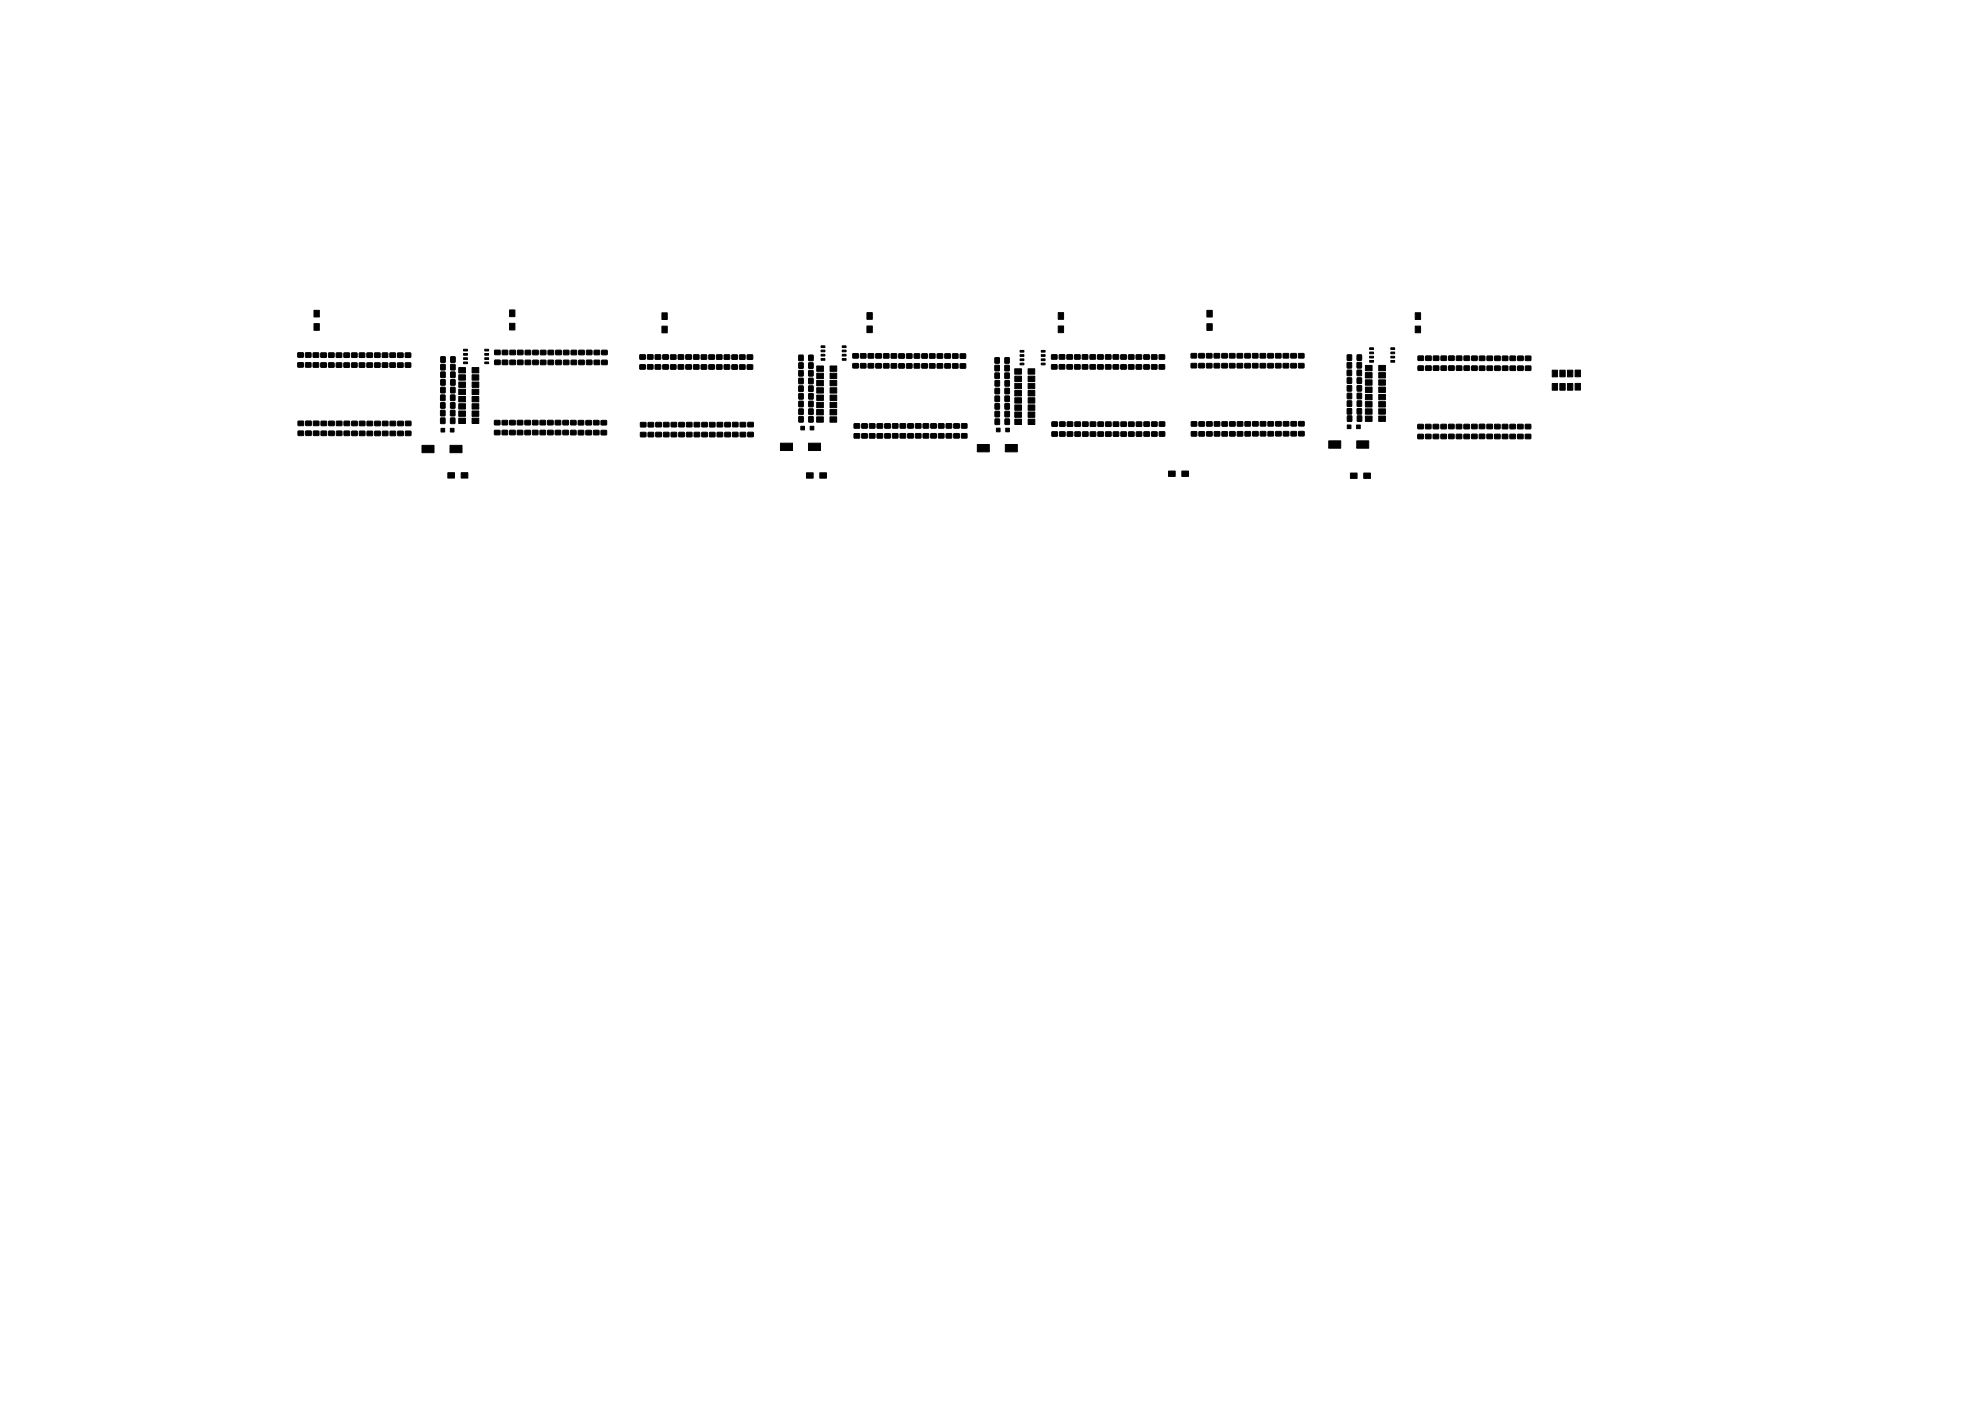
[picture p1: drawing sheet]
<svg xmlns="http://www.w3.org/2000/svg" width="594mm" height="420mm" viewBox="0 0 594 420" stroke-linecap="round" stroke-linejoin="round" font-family="sans-serif">
<g fill="#000" stroke="#000" stroke-width=".3">
<path d="M94.2 93.1h1.6v2h-1.6zM94.2 97.1h1.6v2h-1.6zM152.8 93h1.6v2h-1.6zM152.8 97h1.6v2h-1.6zM198.5 97.8h1.6v2h-1.6zM198.5 93.8h1.6v2h-1.6zM260 97.8h1.6v2h-1.6zM260 93.8h1.6v2h-1.6zM317.4 97.8h1.6v2h-1.6zM317.4 93.8h1.6v2h-1.6zM361.9 97.1h1.6v2h-1.6zM361.9 93.1h1.6v2h-1.6z"/>
<path d="M424.4 93.8h1.6v2h-1.6zM424.4 97.8h1.6v2h-1.6zM89.3 108.8h1.6l.1 1.2-1.6 .1zM89.3 105.8h1.6l.1 1.3h-1.7zM91.6 108.8h1.6l.1 1.3h-1.7zM91.6 105.8h1.6l.1 1.3h-1.6zM93.9 105.8h1.6l.1 1.3h-1.7zM93.9 108.8h1.6l.1 1.3h-1.6zM96.2 105.9l1.6-.1 .1 1.3-1.6 .1zM96.2 108.8h1.6l.1 1.3h-1.6zM98.6 108.8h1.5l.1 1.3h-1.6zM98.6 105.9l1.5-.1 .1 1.3-1.6 .1z"/>
<path d="M100.9 108.8h1.5l.1 1.3h-1.6zM100.9 105.9l1.5-.1 .1 1.3-1.6 .1zM103.2 105.9l1.5-.1 .1 1.3-1.6 .1zM103.2 108.8h1.5l.1 1.3h-1.6zM105.5 105.9h1.5l.1 1.2-1.6 .1zM105.5 108.8h1.5l.1 1.3-1.6 .1zM107.8 105.9h1.5l.1 1.2-1.6 .1zM107.8 108.8h1.5l.1 1.3-1.6 .1zM110.1 105.9h1.5l.1 1.2-1.6 .1zM110.1 108.8h1.5l.1 1.3-1.6 .1zM112.4 108.8h1.5l.1 1.3-1.6 .1zM112.4 105.9h1.5l.1 1.2-1.6 .1z"/>
<path d="M114.7 105.9l1.5-.1 .1 1.3-1.6 .1zM114.7 108.8h1.5l.1 1.3h-1.6zM117 105.9l1.5-.1 .1 1.3-1.6 .1zM117 108.8h1.5l.1 1.3h-1.6zM119.3 108.9l1.5-.1 .1 1.3-1.6 .1zM119.3 105.9h1.5l.1 1.2-1.6 .1zM121.6 105.9l1.5-.1 .1 1.3-1.6 .1zM121.6 108.8h1.5l.1 1.3h-1.6zM132.2 118.5h1.3l-.1 1.6h-1.3zM132.2 116.2h1.3l-.1 1.6h-1.2zM132.2 111.6h1.3l-.1 1.6h-1.2zM132.2 109.3h1.3v1.6h-1.3z"/>
<path d="M132.2 113.9h1.3l-.1 1.6h-1.2zM132.2 107h1.3v1.7l-1.3-.1zM135.1 118.5h1.3v1.6h-1.3zM135.2 116.2h1.3l-.1 1.6h-1.3zM135.2 111.6h1.3l-.1 1.6h-1.2zM135.2 109.3h1.3l-.1 1.6h-1.2zM135.2 113.9h1.3l-.1 1.6h-1.2zM135.2 107h1.3l-.1 1.7-1.2-.1zM137.6 114.6h2v1.6h-2zM137.6 112.4h2v1.6h-2zM137.6 110.2h2v1.6h-2zM137.6 116.7h2v1.6h-2z"/>
<path d="M137.6 118.9h2v1.6h-2zM139 104.8h1.2v.5h-1.2zM139 106h1.2v.5h-1.2zM139 107.3h1.2v.5h-1.2zM139 108.6h1.2v.5h-1.2zM141.6 114.6h2v1.6h-2zM141.6 112.4h2v1.6h-2zM141.6 110.2h2v1.6h-2zM141.6 116.7h2v1.6h-2zM141.6 118.9h2v1.6h-2zM145.4 108.6h1.1v.5h-1.1zM145.4 107.3h1.1v.5h-1.1z"/>
<path d="M145.4 106h1.1v.5h-1.1zM145.4 104.8h1.1v.5h-1.1zM148.4 108h1.5l.1 1.3h-1.6zM148.4 105h1.5l.1 1.3h-1.6zM150.6 108h1.6l.1 1.3h-1.6zM150.6 105.1l1.6-.1 .1 1.3-1.6 .1zM152.9 105.1l1.6-.1 .1 1.3-1.6 .1zM152.9 108h1.6l.1 1.3h-1.6zM155.2 105.1l1.6-.1v1.3l-1.6 .1zM155.2 108h1.6v1.3h-1.6zM157.5 105.1l1.6-.1v1.3l-1.6 .1zM157.5 108.1l1.6-.1v1.3l-1.6 .1z"/>
<path d="M159.8 105.1l1.6-.1v1.3l-1.6 .1zM159.8 108.1l1.6-.1v1.3h-1.6zM162.1 105.1l1.6-.1v1.3l-1.6 .1zM162.1 108.1l1.6-.1v1.3h-1.6zM164.4 105.1l1.6-.1v1.3l-1.6 .1zM164.4 108.1l1.6-.1v1.3h-1.6zM166.7 108.1l1.6-.1v1.3l-1.6 .1zM166.7 105.1l1.6-.1v1.3l-1.6 .1zM169 108.1l1.6-.1v1.3l-1.6 .1zM169 105.1l1.6-.1v1.3l-1.6 .1zM171.3 105.1l1.6-.1v1.3l-1.6 .1zM171.3 108.1l1.6-.1v1.3l-1.6 .1z"/>
<path d="M173.6 108.1l1.6-.1v1.3h-1.6zM173.6 105.1l1.6-.1v1.3l-1.6 .1zM175.9 105.1l1.6-.1v1.3l-1.6 .1zM175.9 108h1.6v1.3h-1.6zM178.2 108.1l1.6-.1v1.3h-1.6zM178.2 105.1l1.6-.1v1.3l-1.6 .1zM180.5 105.1l1.5-.1 .1 1.3-1.6 .1zM180.5 108.1l1.5-.1 .1 1.3-1.6 .1zM191.9 106.4h1.6v1.3h-1.6zM191.9 109.4h1.6v1.3h-1.6zM194.2 106.4h1.6v1.3h-1.6zM194.2 109.4h1.6v1.3h-1.6z"/>
<path d="M196.5 109.4h1.6v1.3h-1.6zM196.5 106.4h1.6v1.3h-1.6zM198.8 106.4h1.6v1.3h-1.6zM198.8 109.4h1.6v1.3h-1.6zM201.1 109.4h1.6v1.3h-1.6zM201.1 106.4h1.6v1.3l-1.6 .1zM203.4 106.4h1.6v1.3h-1.6zM203.4 109.4h1.6v1.3h-1.6zM205.7 109.4h1.6v1.3h-1.6zM205.7 106.4h1.6v1.3h-1.6zM208 109.4h1.6v1.3h-1.6zM208 106.4h1.6v1.3h-1.6z"/>
<path d="M210.3 106.4h1.6v1.3l-1.6 .1zM210.3 109.4h1.6v1.3h-1.6zM212.6 106.4h1.6v1.3l-1.6 .1zM212.6 109.4h1.6v1.3h-1.6zM214.9 109.4h1.6v1.3h-1.6zM214.9 106.4h1.6v1.3l-1.6 .1zM217.2 106.4h1.6v1.3l-1.6 .1zM217.2 109.4h1.6v1.3h-1.6zM219.5 109.4h1.6v1.3h-1.6zM219.5 106.5l1.6-.1v1.3l-1.6 .1zM221.8 106.5l1.6-.1v1.3l-1.6 .1zM221.8 109.4h1.6v1.3h-1.6z"/>
<path d="M224.1 109.4h1.6v1.3h-1.6zM224.1 106.5l1.6-.1v1.3l-1.6 .1zM239.6 111.1l1.3 .1-.1 1.6-1.3-.1zM239.6 108.8l1.3 .1-.1 1.6-1.3-.1zM239.6 115.8h1.3l-.1 1.6-1.3-.1zM239.6 113.5h1.3l-.1 1.6-1.3-.1zM239.6 106.5h1.3l-.1 1.7-1.3-.1zM239.6 118.1h1.3l-.1 1.6-1.2-.1zM242.5 111.1l1.3 .1v1.6l-1.3-.1zM242.5 108.8l1.3 .1v1.6l-1.3-.1zM242.5 115.8h1.3v1.6l-1.3-.1zM242.5 113.5h1.3v1.6l-1.3-.1z"/>
<path d="M242.5 106.5h1.3v1.7l-1.3-.1zM242.6 118.1h1.2v1.6l-1.3-.1zM244.9 114.1h2v1.6h-2zM244.9 116.3h2v1.6h-2zM244.9 109.8h2v1.6h-2zM244.9 111.9h2v1.6h-2zM246.2 107.5h1.2v.5h-1.2zM246.2 106.3h1.2v.5h-1.2zM246.2 105h1.2v.5h-1.2zM246.2 103.7h1.2v.5h-1.2zM248.9 114.1h2v1.6h-2zM248.9 116.3h2v1.6h-2z"/>
<path d="M248.9 109.8h2v1.6h-2zM248.9 111.9h2v1.6h-2zM252.6 103.7h1.1v.5h-1.1zM252.6 105h1.1v.5h-1.1zM252.6 106.3h1.1v.5h-1.1zM252.6 107.5h1.1v.5h-1.1zM255.8 109.1l1.5-.1 .1 1.3h-1.6zM255.8 106.1l1.5-.1 .1 1.3-1.6 .1zM258.1 106.1h1.6v1.2l-1.6 .1zM258.1 109.1l1.6-.1v1.3l-1.6 .1zM260.4 109.1l1.6-.1v1.3h-1.6zM260.4 106.1h1.6v1.2l-1.6 .1z"/>
<path d="M262.7 106.1h1.6v1.3h-1.6zM262.6 109.1l1.6-.1 .1 1.3-1.6 .1zM265 109.1h1.6v1.2l-1.6 .1zM265 106.1h1.6v1.3h-1.6zM267.2 106.1h1.6l.1 1.2-1.6 .1zM267.3 109.1h1.6v1.2l-1.6 .1zM269.6 109.1h1.6v1.3h-1.6zM269.6 106.1h1.6v1.3h-1.6zM271.8 106.1h1.6l.1 1.3h-1.6zM271.8 109.1h1.6l.1 1.2-1.6 .1zM274.2 109.1h1.6v1.3h-1.6zM274.2 106.1h1.6v1.3h-1.6z"/>
<path d="M276.4 109.1h1.6l.1 1.2-1.6 .1zM276.4 106.1h1.7v1.3h-1.6zM278.8 106.1h1.5l.1 1.3h-1.6zM278.8 109.1h1.5l.1 1.3h-1.6zM281 109.1h1.6l.1 1.2-1.6 .1zM281 106.1h1.7v1.3h-1.6zM283.4 106.1h1.5l.1 1.3h-1.6zM283.4 109.1h1.5l.1 1.3h-1.6zM285.6 109.1h1.6l.1 1.2-1.6 .1zM285.7 106.1h1.6v1.3h-1.6zM288 106.1h1.5l.1 1.3h-1.6zM288 109.1h1.5l.1 1.3h-1.6z"/>
<path d="M298.4 109.6h1.3l-.1 1.6h-1.2zM298.4 111.9h1.3l-.1 1.6h-1.2zM298.4 107.3h1.3l-.1 1.6h-1.2zM298.4 118.8h1.3v1.6h-1.3zM298.4 116.5h1.3v1.6l-1.3-.1zM298.4 114.2h1.3v1.6l-1.3-.1zM301.4 109.6h1.3l-.1 1.6h-1.3zM301.4 111.9h1.3l-.1 1.6h-1.3zM301.4 107.3h1.3l-.1 1.6h-1.3zM301.4 118.8h1.3v1.6h-1.3zM301.4 116.5h1.3v1.6h-1.3zM301.4 114.2h1.3v1.6l-1.3-.1z"/>
<path d="M304.3 112.8h2v1.6h-2zM304.3 115h2v1.6h-2zM304.3 110.6h2v1.6h-2zM304.3 117.1h2v1.6h-2zM305.9 105.1h1.2v.5h-1.2zM305.9 106.4h1.2v.5h-1.2zM305.9 107.6h1.2v.5h-1.2zM305.9 108.9h1.2v.5h-1.2zM308.3 112.8h2v1.6h-2zM308.3 115h2v1.6h-2zM308.3 110.6h2v1.6h-2zM308.3 117.1h2v1.6h-2z"/>
<path d="M312.3 108.9h1.1v.5h-1.1zM312.3 107.6h1.1v.5h-1.1zM312.3 106.4h1.1v.5h-1.1zM312.3 105.1h1.1v.5h-1.1zM315.3 109.4h1.6l.1 1.2-1.6 .1zM315.3 106.4h1.6l.1 1.3h-1.6zM317.7 106.4h1.6v1.3h-1.6zM317.7 109.4l1.6-.1v1.3l-1.6 .1zM320 106.4h1.5l.1 1.3h-1.6zM320 109.4h1.6v1.2l-1.6 .1zM322.3 109.4h1.6v1.2l-1.6 .1zM322.3 106.4h1.5l.1 1.3h-1.6z"/>
<path d="M324.6 109.4h1.6v1.2l-1.6 .1zM324.6 106.4h1.5l.1 1.3h-1.6zM326.9 106.4h1.6v1.3h-1.6zM326.9 109.4h1.6v1.2l-1.6 .1zM329.2 109.4h1.6v1.2l-1.6 .1zM329.2 106.4h1.6v1.3h-1.6zM331.5 106.4h1.6l.1 1.3h-1.6zM331.5 109.4h1.6l.1 1.2-1.6 .1zM333.8 109.4h1.6l.1 1.2-1.6 .1zM333.8 106.4h1.6l.1 1.3h-1.6zM336.1 106.4h1.6l.1 1.3h-1.6zM336.1 109.4h1.6l.1 1.3h-1.6z"/>
<path d="M338.4 106.4h1.6l.1 1.3h-1.6zM338.4 109.4h1.6l.1 1.3h-1.6zM340.7 109.4h1.6l.1 1.3h-1.6zM340.7 106.4h1.6l.1 1.3h-1.6zM343 106.4h1.6l.1 1.3h-1.6zM343 109.4h1.6l.1 1.3h-1.6zM345.3 109.4h1.6l.1 1.3h-1.6zM345.3 106.4h1.6l.1 1.3h-1.6zM347.6 106.4h1.6l.1 1.3h-1.6zM347.6 109.4h1.6l.1 1.3h-1.6zM357.2 109h1.6v1.3h-1.6zM357.2 106h1.6v1.3h-1.6z"/>
<path d="M359.5 109h1.6l.1 1.3h-1.6zM359.5 106h1.6v1.3l-1.5 .1zM361.8 106.1l1.6-.1 .1 1.3h-1.7zM361.8 109h1.6v1.3h-1.6zM364.1 109h1.6v1.3h-1.6zM364.1 106.1l1.6-.1 .1 1.3-1.6 .1zM366.4 109h1.6v1.3h-1.6zM366.4 106.1l1.6-.1 .1 1.3h-1.7zM368.7 106.1l1.6-.1 .1 1.3h-1.7zM368.7 109h1.6v1.3h-1.6zM371 106.1l1.6-.1 .1 1.3h-1.7zM371 109h1.6v1.3h-1.6z"/>
<path d="M373.3 106.1l1.6-.1 .1 1.3-1.6 .1zM373.3 109h1.6v1.3h-1.6zM375.6 109h1.6v1.3h-1.6zM375.6 106.1l1.6-.1 .1 1.3h-1.7zM377.9 109h1.6v1.3h-1.6zM377.9 106.1l1.6-.1 .1 1.3-1.6 .1zM380.2 106.1l1.6-.1 .1 1.3h-1.7zM380.2 109h1.6v1.3h-1.6zM382.5 109h1.6v1.3h-1.6zM382.5 106.1l1.6-.1v1.3h-1.6zM384.8 106.1l1.6-.1 .1 1.3h-1.7zM384.8 109h1.6v1.3h-1.6z"/>
<path d="M387.1 109h1.6v1.3h-1.6zM387.1 106.1l1.6-.1v1.3h-1.6zM389.4 106.1l1.6-.1 .1 1.3h-1.7zM389.4 109h1.6v1.3h-1.6zM404 108.7l1.3 .1v1.6l-1.3-.1zM404 111.1h1.3v1.6l-1.3-.1zM404 113.3l1.3 .1v1.6l-1.3-.1zM404 106.4l1.3 .1v1.6l-1.3-.1zM404 115.7h1.3v1.6l-1.3-.1zM404 118h1.3v1.6l-1.3-.1zM407 108.7l1.3 .1v1.6l-1.3-.1zM407 111l1.3 .1v1.6l-1.3-.1z"/>
<path d="M407 113.3l1.3 .1v1.6l-1.3-.1zM407 106.5h1.3v1.6l-1.3-.1zM407 115.7h1.3v1.6l-1.3-.1zM407 118h1.3v1.6l-1.3-.1zM409.5 118.3h2v1.6h-2zM409.5 109.6h2v1.6h-2zM409.5 113.9h2v1.6h-2zM409.5 111.8h2v1.6h-2zM409.5 116.1h2v1.6h-2zM410.7 108.1h1.2v.5h-1.2zM410.7 106.8h1.2v.6h-1.2zM410.7 105.6h1.2v.5h-1.2z"/>
<path d="M410.7 104.3h1.2v.5h-1.2zM413.5 118.3h2v1.6h-2zM413.5 109.6h2v1.6h-2zM413.5 113.9h2v1.6h-2zM413.5 111.8h2v1.6h-2zM413.5 116.1h2v1.6h-2zM417.1 104.3h1.1v.5h-1.1zM417.1 105.6h1.1v.5h-1.1zM417.1 106.8h1.1v.6h-1.1zM417.1 108.1h1.1v.5h-1.1zM425.3 109.8l1.5-.1 .1 1.3-1.6 .1zM425.3 106.8h1.5l.1 1.2-1.6 .1z"/>
<path d="M427.5 109.8l1.6-.1 .1 1.3-1.6 .1zM427.5 106.8h1.6l.1 1.2-1.6 .1zM429.9 109.8l1.5-.1 .1 1.3-1.6 .1zM429.9 106.8h1.5l.1 1.2-1.6 .1zM432.1 106.8h1.6l.1 1.2-1.6 .1zM432.2 109.8l1.5-.1 .1 1.3-1.6 .1zM434.5 109.7h1.5l.1 1.3h-1.6zM434.5 106.8l1.5-.1 .1 1.3-1.6 .1zM436.7 106.8h1.6l.1 1.2-1.6 .1zM436.7 109.8l1.6-.1 .1 1.3-1.6 .1zM439.1 109.8l1.5-.1 .1 1.3-1.6 .1zM439.1 106.8h1.5l.1 1.2-1.6 .1z"/>
<path d="M441.4 106.8h1.5l.1 1.3h-1.6zM441.3 109.8l1.6-.1 .1 1.3-1.6 .1zM443.7 109.8h1.5l.1 1.2-1.6 .1zM443.7 106.8h1.5l.1 1.3h-1.6zM446 106.8h1.5l.1 1.3h-1.6zM445.9 109.8h1.6l.1 1.2-1.6 .1zM448.3 109.8h1.5l.1 1.2-1.6 .1zM448.3 106.8h1.5l.1 1.3h-1.6zM450.5 109.8h1.6l.1 1.2-1.6 .1zM450.5 106.8h1.6l.1 1.3h-1.6zM452.9 106.8h1.5l.1 1.3h-1.6zM452.9 109.8h1.5l.1 1.2-1.6 .1z"/>
<path d="M455.1 109.8h1.6l.1 1.2-1.6 .1zM455.1 106.8h1.6l.1 1.3h-1.6zM457.5 106.8h1.5l.1 1.3h-1.6zM457.5 109.8h1.5l.1 1.2-1.6 .1zM465.5 115h1.6v2h-1.6zM465.5 111h1.6v2h-1.6zM467.8 111h1.6v2h-1.6zM467.8 115h1.6v2h-1.6zM470.1 115h1.6v2h-1.6zM470.1 111h1.6v2h-1.6zM472.3 111h1.6v2h-1.6zM472.3 115h1.6v2h-1.6z"/>
<path d="M89.4 129.3h1.6v1.3h-1.6zM89.4 126.3h1.6v1.3h-1.6zM91.7 126.3h1.6v1.3h-1.6zM91.7 129.3h1.6v1.3h-1.6zM94 126.3h1.6v1.3h-1.6zM94 129.3h1.6v1.3h-1.6zM96.3 126.3h1.6v1.3h-1.6zM96.3 129.3h1.6v1.3h-1.6zM98.6 126.3h1.6v1.3h-1.6zM98.6 129.3h1.6v1.3h-1.6zM100.9 129.3h1.6v1.3h-1.6zM100.9 126.3h1.6v1.3h-1.6z"/>
<path d="M103.2 129.3h1.6v1.3h-1.6zM103.2 126.3h1.6v1.3h-1.6zM105.5 126.4l1.6-.1v1.3h-1.6zM105.5 129.3h1.6v1.3h-1.6zM107.8 129.3h1.6v1.3h-1.6zM107.8 126.4l1.6-.1v1.3l-1.6 .1zM110.1 129.3h1.6v1.3h-1.6zM110.1 126.4l1.6-.1v1.3l-1.6 .1zM112.4 129.3h1.6v1.3h-1.6zM112.4 126.4l1.6-.1v1.3l-1.6 .1zM114.7 129.3h1.6v1.3h-1.6zM114.7 126.4l1.6-.1v1.3l-1.6 .1z"/>
<path d="M117 126.4l1.6-.1v1.3l-1.6 .1zM117 129.3h1.6v1.3h-1.6zM119.3 126.4l1.6-.1v1.3l-1.6 .1zM119.3 129.3h1.6v1.3h-1.6zM121.6 126.4l1.6-.1v1.3h-1.6zM121.6 129.3h1.6v1.3h-1.6zM126.5 133.6h3.7v2.2h-3.7zM132.2 128.5h1.1v1.1h-1.1zM132.1 123.1h1.3v1.6h-1.3zM132.1 125.4h1.4l-.1 1.6h-1.3zM132.2 120.8h1.3l-.1 1.6h-1.3zM135.1 128.5h1.1v1.1h-1.1z"/>
<path d="M135.1 123.1h1.3v1.6h-1.3zM135.1 125.4h1.3v1.6h-1.3zM135.1 120.8h1.3v1.6h-1.3zM137.6 125.4h2v1.6h-2zM137.6 123.3h2v1.6h-2zM137.6 121.1h2v1.6h-2zM134.9 133.6h3.6v2.2h-3.6zM141.6 125.4h2v1.6h-2zM141.6 123.3h2v1.6h-2zM141.6 121.1h2v1.6h-2zM148.3 129.1h1.6v1.2l-1.6 .1zM148.3 126.1h1.6v1.3h-1.6z"/>
<path d="M150.6 126.1h1.6v1.3h-1.6zM150.6 129.1h1.6v1.2l-1.6 .1zM152.9 126.1h1.6v1.3h-1.6zM152.9 129.1l1.5-.1 .1 1.3-1.6 .1zM155.2 126.1h1.5l.1 1.3h-1.6zM155.2 129.1l1.5-.1 .1 1.3-1.6 .1zM157.4 126.1h1.6v1.3h-1.5zM157.4 129.1l1.6-.1 .1 1.3-1.6 .1zM159.7 129.1l1.6-.1v1.3l-1.6 .1zM159.7 126.1h1.6v1.3h-1.6zM162 129.1l1.5-.1 .1 1.3-1.6 .1zM162 126.1h1.5l.1 1.3h-1.6z"/>
<path d="M164.3 126.1h1.5l.1 1.3h-1.6zM164.3 129.1l1.5-.1 .1 1.3-1.6 .1zM166.5 129.1l1.6-.1 .1 1.3-1.6 .1zM166.5 126.1h1.6v1.3h-1.5zM168.8 129.1l1.6-.1 .1 1.3-1.6 .1zM168.8 126.1h1.6v1.3h-1.5zM171.1 129.1h1.6v1.2l-1.6 .1zM171.1 126.1h1.6v1.3h-1.6zM173.4 129.1h1.6l.1 1.2-1.6 .1zM173.4 126.1h1.6v1.3h-1.6zM175.7 126.1h1.6v1.3h-1.6zM175.7 129.1h1.6l.1 1.2-1.6 .1z"/>
<path d="M178 126.1h1.6v1.3h-1.6zM178 129.1h1.6v1.2l-1.6 .1zM180.3 126.1h1.6v1.3h-1.6zM180.3 129.1h1.5l.1 1.2-1.6 .1zM192.1 129.7h1.6v1.2l-1.6 .1zM192.1 126.7h1.6v1.3h-1.6zM194.4 129.7h1.6v1.2l-1.6 .1zM194.4 126.7h1.6v1.3h-1.6zM196.7 126.7h1.6v1.3h-1.6zM196.7 129.7h1.6v1.2l-1.6 .1zM199 126.7h1.6v1.3h-1.6zM199 129.7h1.6v1.2l-1.6 .1z"/>
<path d="M201.3 129.7h1.6v1.2l-1.6 .1zM201.3 126.7h1.6v1.3h-1.6zM203.6 126.7h1.6v1.3h-1.6zM203.6 129.7h1.6v1.2l-1.6 .1zM205.9 129.7h1.6v1.2l-1.6 .1zM205.9 126.7h1.6v1.3h-1.6zM208.2 129.7h1.6v1.2l-1.6 .1zM208.2 126.7h1.6v1.3h-1.6zM210.5 129.7h1.6v1.2l-1.6 .1zM210.5 126.7h1.6v1.3h-1.6zM212.8 126.7h1.6v1.3h-1.6zM212.8 129.7h1.6v1.2l-1.6 .1z"/>
<path d="M215.1 126.7h1.6v1.3h-1.6zM215.1 129.7h1.6v1.2l-1.6 .1zM217.4 126.7h1.6v1.3h-1.6zM217.4 129.7h1.6v1.2l-1.6 .1zM219.7 129.7l1.6-.1v1.3l-1.6 .1zM219.7 126.7h1.6v1.2l-1.6 .1zM222 129.7h1.6v1.2l-1.6 .1zM222 126.7h1.6v1.3h-1.6zM224.3 129.7l1.6-.1v1.3l-1.6 .1zM224.3 126.7h1.6v1.2l-1.6 .1zM234.1 132.9h3.6v2.2h-3.6zM240.2 127.8h1.1v1.1h-1.1z"/>
<path d="M239.6 120.4h1.3l-.1 1.6-1.3-.1zM239.6 122.7h1.3l-.1 1.6-1.2-.1zM239.6 125h1.3l-.1 1.6-1.3-.1zM243 127.8h1.1v1.1h-1.1zM242.6 120.4h1.2v1.6l-1.3-.1zM242.6 122.7h1.2v1.6l-1.3-.1zM242.6 125h1.2v1.6l-1.3-.1zM244.9 125h2v1.6h-2zM244.9 118.5h2v1.6h-2zM242.5 132.9h3.6v2.2h-3.6zM244.9 122.8h2v1.6h-2zM244.9 120.7h2v1.6h-2z"/>
<path d="M248.9 125h2v1.6h-2zM248.9 118.5h2v1.6h-2zM248.9 122.8h2v1.6h-2zM248.9 120.7h2v1.6h-2zM256.2 127.1h1.5l.1 1.3h-1.6zM256.2 130.1h1.5l.1 1.2-1.6 .1zM258.5 127.1h1.5l.1 1.3h-1.6zM258.5 130.1h1.5l.1 1.2-1.6 .1zM260.7 127.1h1.6l.1 1.3h-1.6zM260.7 130.1l1.6-.1 .1 1.3-1.6 .1zM263.1 130.1h1.5l.1 1.2-1.6 .1zM263.1 127.1h1.5l.1 1.3h-1.6z"/>
<path d="M265.3 127.1h1.6l.1 1.3h-1.6zM265.4 130.1h1.5l.1 1.2-1.6 .1zM267.7 127.1h1.5l.1 1.3h-1.6zM267.7 130.1l1.5-.1 .1 1.3-1.6 .1zM269.9 130.1l1.6-.1 .1 1.3-1.6 .1zM270 127.1h1.5l.1 1.3h-1.6zM272.3 127.1h1.5l.1 1.3h-1.6zM272.3 130h1.5l.1 1.3-1.6 .1zM274.5 130.1l1.6-.1 .1 1.3-1.6 .1zM274.5 127.1h1.6l.1 1.2-1.6 .1zM276.9 130.1l1.5-.1 .1 1.3-1.6 .1zM276.9 127.1h1.5l.1 1.3h-1.6z"/>
<path d="M279.1 130.1l1.6-.1 .1 1.3-1.6 .1zM279.1 127.1h1.6l.1 1.2-1.6 .1zM281.5 127.1h1.5l.1 1.3h-1.6zM281.5 130.1l1.5-.1 .1 1.3-1.6 .1zM283.7 130.1l1.6-.1 .1 1.3-1.6 .1zM283.8 127.1h1.5l.1 1.3h-1.6zM286.1 127.1h1.5l.1 1.3h-1.6zM286.1 130h1.5l.1 1.3-1.6 .1zM288.3 130.1l1.6-.1 .1 1.3-1.6 .1zM288.3 127.1h1.6l.1 1.2-1.6 .1zM293.1 133.3h3.6v2.2h-3.6zM298.8 128.4h1.1v1.1h-1.1z"/>
<path d="M298.4 121.1h1.3v1.6h-1.3zM298.4 123.4h1.3v1.6h-1.3zM298.4 125.7h1.3v1.6l-1.3-.1zM301.6 128.4h1.1v1.1h-1.1zM301.4 121.1h1.3v1.6h-1.3zM301.4 123.4h1.3v1.6h-1.3zM301.4 125.7h1.3v1.6h-1.3zM304.3 119.3h2v1.6h-2zM304.3 125.7h2v1.6h-2zM301.5 133.3h3.6v2.2h-3.6zM304.3 123.6h2v1.6h-2zM304.3 121.4h2v1.6h-2z"/>
<path d="M308.3 119.3h2v1.6h-2zM308.3 125.7h2v1.6h-2zM308.3 123.6h2v1.6h-2zM308.3 121.4h2v1.6h-2zM315.5 126.5h1.6v1.3h-1.6zM315.5 129.5h1.6v1.3h-1.6zM317.8 129.5h1.6v1.3h-1.6zM317.8 126.5h1.6v1.3h-1.6zM320.1 129.5h1.6v1.3h-1.6zM320.1 126.6l1.6-.1v1.3h-1.6zM322.4 129.5h1.6v1.3h-1.6zM322.4 126.6l1.6-.1v1.3l-1.6 .1z"/>
<path d="M324.7 126.6l1.6-.1v1.3l-1.6 .1zM324.7 129.6l1.6-.1v1.3h-1.6zM327 129.5h1.6v1.3h-1.6zM327 126.6l1.6-.1v1.3l-1.6 .1zM329.3 126.6l1.6-.1v1.3l-1.6 .1zM329.3 129.6l1.6-.1v1.3h-1.6zM331.6 126.6l1.6-.1v1.3l-1.6 .1zM331.6 129.5h1.6v1.3h-1.6zM333.9 126.6l1.5-.1 .1 1.3-1.6 .1zM333.9 129.6l1.6-.1v1.3h-1.6zM336.2 126.6l1.6-.1v1.3l-1.6 .1zM336.2 129.5h1.6v1.3h-1.6z"/>
<path d="M338.5 129.5h1.6v1.3h-1.6zM338.5 126.6h1.6v1.2l-1.6 .1zM340.8 126.6l1.6-.1v1.3l-1.6 .1zM340.8 129.6l1.6-.1v1.3h-1.6zM343.1 129.5h1.6v1.3h-1.6zM343.1 126.5h1.6v1.3h-1.6zM345.4 126.6l1.6-.1v1.3h-1.6zM345.4 129.5h1.5l.1 1.3h-1.6zM347.7 129.5h1.6v1.3h-1.6zM347.7 126.5h1.6v1.3h-1.6zM357.3 126.5h1.5l.1 1.2-1.6 .1zM357.3 129.5l1.5-.1 .1 1.3-1.6 .1z"/>
<path d="M359.6 126.5h1.6v1.3h-1.6zM359.6 129.5h1.6v1.2l-1.6 .1zM361.9 126.5h1.5l.1 1.2-1.6 .1zM361.9 129.5l1.5-.1 .1 1.3-1.6 .1zM364.2 129.5h1.6v1.2l-1.6 .1zM364.2 126.5h1.6v1.3h-1.6zM366.5 126.5h1.6v1.3h-1.6zM366.5 129.5h1.6v1.2l-1.6 .1zM368.8 129.5l1.5-.1 .1 1.3-1.6 .1zM368.8 126.5h1.5l.1 1.2-1.6 .1zM371.1 129.5h1.6v1.2l-1.6 .1zM371.1 126.5h1.6v1.3h-1.6z"/>
<path d="M373.4 126.5h1.5l.1 1.2-1.6 .1zM373.4 129.5l1.5-.1 .1 1.3-1.6 .1zM375.7 129.4h1.6v1.3h-1.6zM375.7 126.5h1.6v1.2l-1.6 .1zM378 129.4h1.6v1.3h-1.6zM378 126.5l1.5-.1 .1 1.3-1.6 .1zM380.3 129.4h1.6v1.3h-1.6zM380.3 126.5h1.6v1.2l-1.6 .1zM382.6 126.5l1.5-.1 .1 1.3-1.6 .1zM382.6 129.4h1.6v1.3h-1.6zM384.9 129.4h1.5l.1 1.3h-1.6zM384.9 126.5l1.5-.1 .1 1.3-1.6 .1z"/>
<path d="M387.2 126.5l1.5-.1 .1 1.3-1.6 .1zM387.2 129.4h1.6v1.3h-1.6zM389.5 129.4h1.5l.1 1.3h-1.6zM389.5 126.4h1.5l.1 1.3h-1.6zM398.5 132.2h3.6v2.2h-3.6zM404 127.4h1.1v1.1h-1.1zM404 122.6h1.3v1.6l-1.3-.1zM404 120.3h1.3v1.6l-1.3-.1zM404.1 124.7l1.3 .1-.1 1.6-1.2-.1zM406.8 127.4h1.1v1.1h-1.1zM407 122.6h1.3v1.6l-1.3-.1zM407 120.3h1.3v1.6l-1.3-.1z"/>
<path d="M407 124.8h1.4l-.1 1.6-1.3-.1zM409.5 124.8h2v1.6h-2zM409.5 120.5h2v1.6h-2zM409.5 122.6h2v1.6h-2zM406.9 132.2h3.6v2.2h-3.6zM413.5 124.8h2v1.6h-2zM413.5 120.5h2v1.6h-2zM413.5 122.6h2v1.6h-2zM425.2 127.3h1.6v1.3h-1.6zM425.2 130.3h1.6v1.2l-1.6 .1zM427.5 127.3h1.6v1.2l-1.6 .1zM427.5 130.3l1.6-.1v1.3l-1.6 .1z"/>
<path d="M429.8 127.3h1.6v1.2l-1.6 .1zM429.8 130.3l1.6-.1v1.3l-1.6 .1zM432.1 130.3l1.6-.1 .1 1.3-1.6 .1zM432.1 127.3h1.6l.1 1.2-1.6 .1zM434.4 127.3h1.6l.1 1.2-1.6 .1zM434.4 130.2h1.6l.1 1.3-1.6 .1zM436.7 130.3l1.6-.1 .1 1.3-1.6 .1zM436.7 127.3h1.6l.1 1.2-1.6 .1zM439 130.3l1.6-.1 .1 1.3-1.6 .1zM439 127.3h1.6l.1 1.2-1.6 .1zM441.3 130.2h1.6l.1 1.3h-1.6zM441.3 127.3h1.6l.1 1.2-1.6 .1z"/>
<path d="M443.6 127.3l1.6-.1 .1 1.3-1.6 .1zM443.6 130.3l1.6-.1 .1 1.3h-1.6zM445.9 127.3h1.6l.1 1.2-1.6 .1zM445.9 130.2h1.6l.1 1.3h-1.6zM448.2 127.3h1.6l.1 1.2-1.6 .1zM448.2 130.3l1.6-.1 .1 1.3-1.6 .1zM450.5 127.3h1.6l.1 1.2-1.6 .1zM450.5 130.3l1.6-.1 .1 1.3-1.6 .1zM452.8 130.3l1.6-.1 .1 1.3-1.6 .1zM452.8 127.3h1.6l.1 1.2-1.6 .1zM455.1 130.3l1.6-.1 .1 1.3-1.6 .1zM455.1 127.3h1.6l.1 1.2-1.6 .1z"/>
<path d="M457.4 130.3l1.6-.1 .1 1.3-1.6 .1zM457.4 127.3h1.6l.1 1.2-1.6 .1zM134.3 141.8h2v1.6h-2zM138.3 141.8h2v1.6h-2zM241.8 141.8h2v1.6h-2zM245.8 141.8h2v1.6h-2zM350.4 141.3h2v1.6h-2zM354.4 141.3h2v1.6h-2zM405 141.9h2v1.6h-2zM409 141.9h2v1.6h-2z"/>
</g>
</svg>
